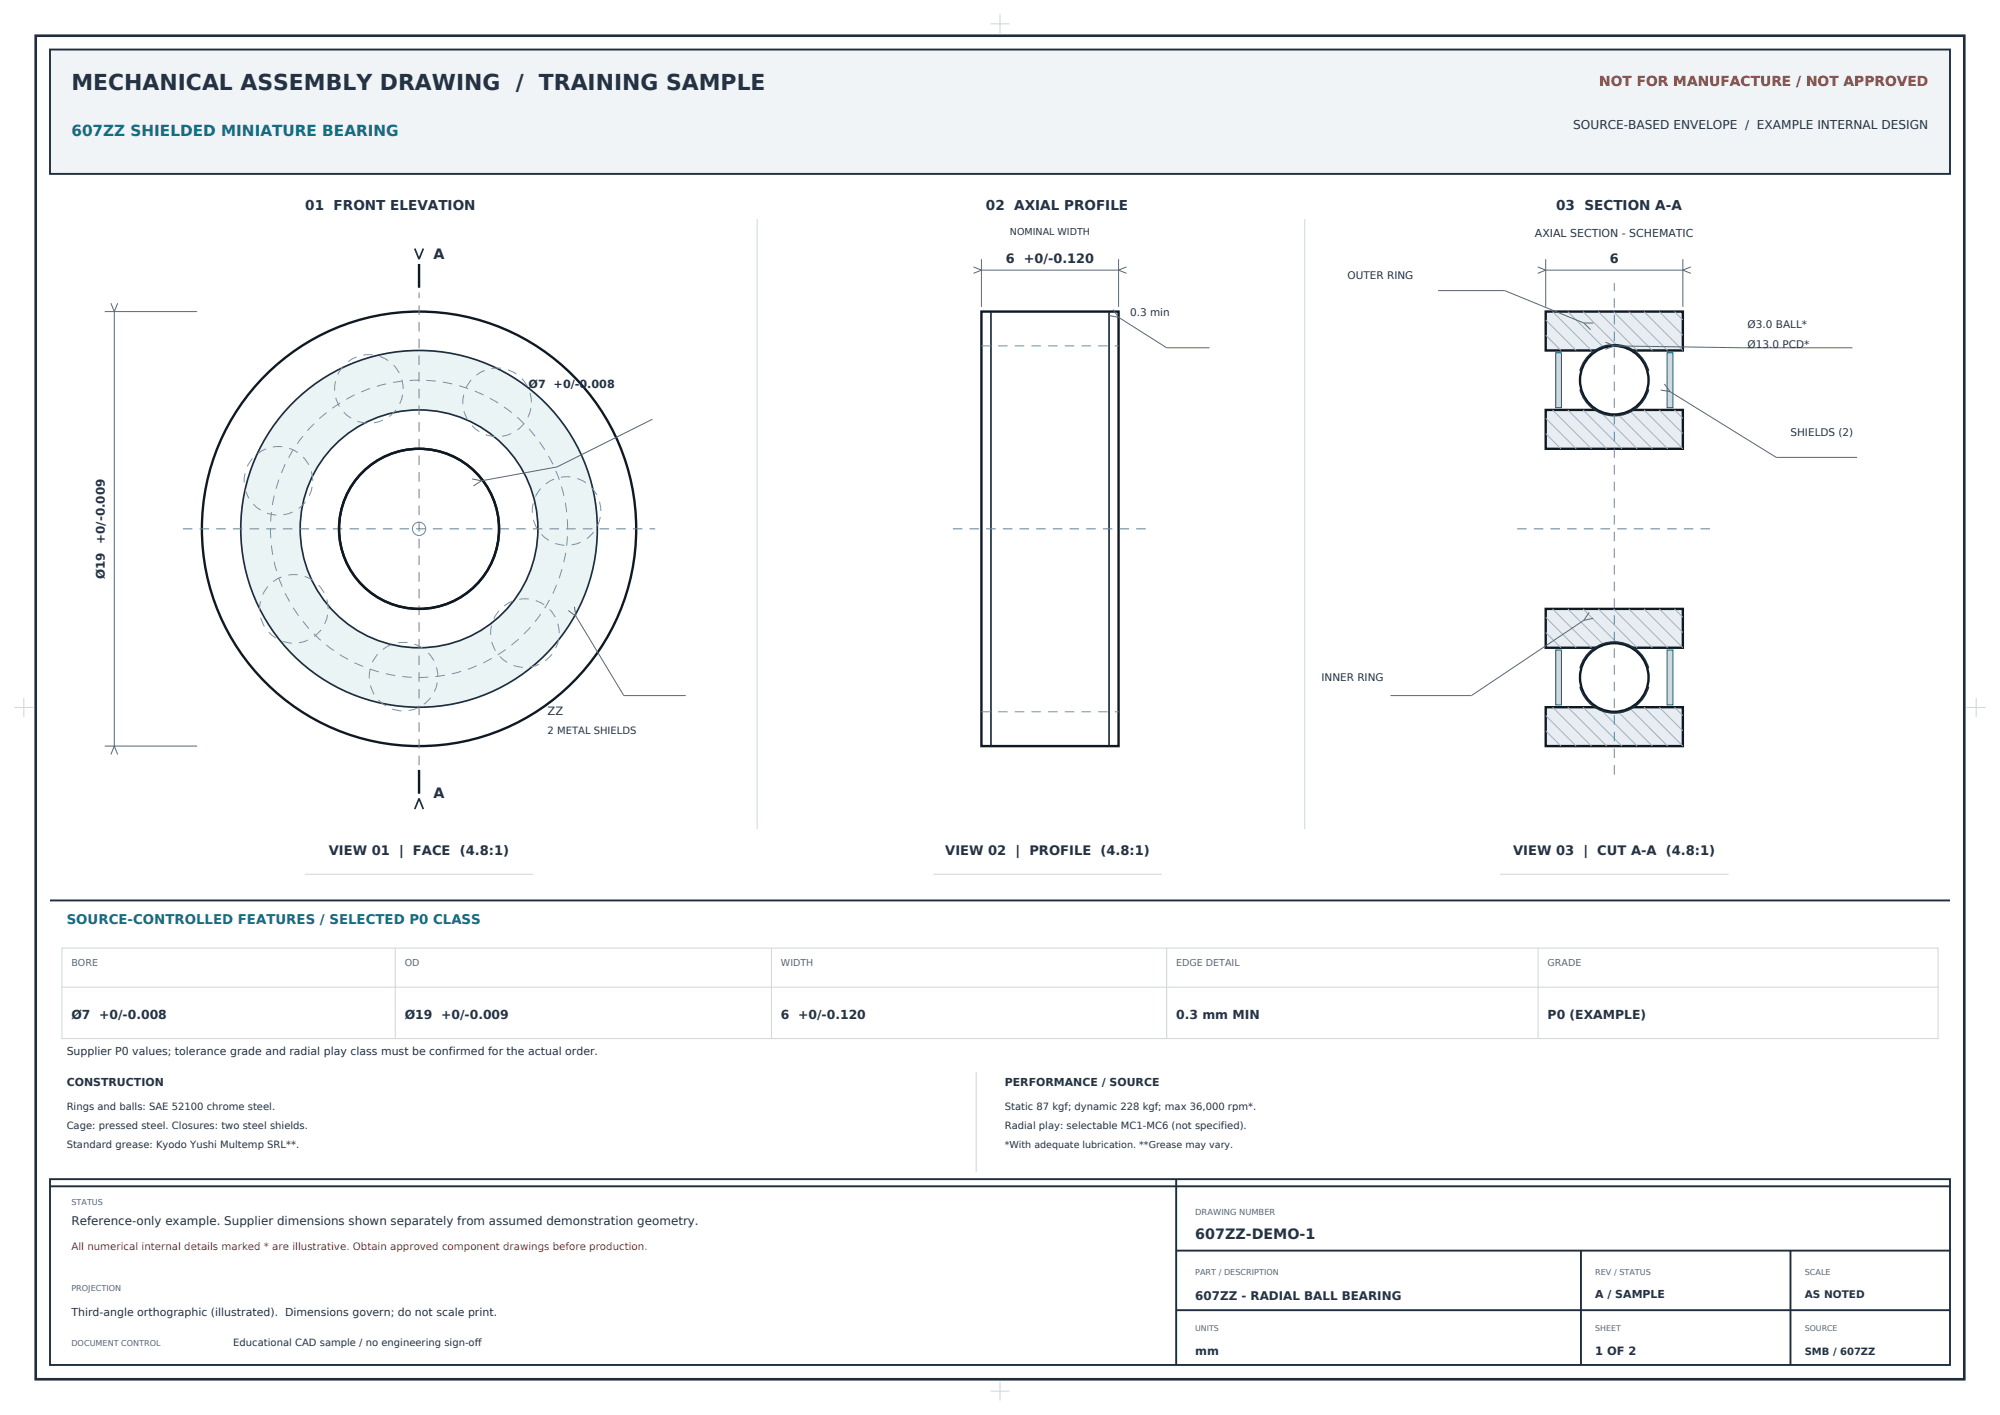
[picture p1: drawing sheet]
<svg xmlns="http://www.w3.org/2000/svg" width="420mm" height="297mm" viewBox="0 0 420 297" stroke-linecap="round" stroke-linejoin="round" font-family="sans-serif">
<defs><g id="words">
<text font-size="4.6" fill="#243244" x="15" y="18.9">MECHANICAL ASSEMBLY DRAWING / TRAINING SAMPLE</text>
<text font-size="3.2" fill="#146e82" x="15" y="28.6">607ZZ SHIELDED MINIATURE BEARING</text>
<g font-size="3" fill="#243244">
<text x="91" y="54.4">A</text>
<text x="91" y="167.6">A</text>
<text x="251" y="260.1">607ZZ-DEMO-1</text>
</g>
<text font-size="2.9" fill="#a43d26" x="335.8" y="18">NOT FOR MANUFACTURE / NOT APPROVED</text>
<g font-size="2.8" fill="#243244">
<text x="64.1" y="44">01 FRONT ELEVATION</text>
<text x="207" y="44">02 AXIAL PROFILE</text>
<text x="326.8" y="44">03 SECTION A-A</text>
<text x="69.1" y="179.5">VIEW 01 | FACE (4.8:1)</text>
<text x="198.5" y="179.5">VIEW 02 | PROFILE (4.8:1)</text>
<text x="317.8" y="179.5">VIEW 03 | CUT A-A (4.8:1)</text>
</g>
<text font-size="2.8" fill="#146e82" x="14" y="194">SOURCE-CONTROLLED FEATURES / SELECTED P0 CLASS</text>
<g font-size="2.7" fill="#243244">
<text x="211.2" y="55.3">6 +0/-0.120</text>
<text x="338.1" y="55.2">6</text>
</g>
<g font-size="2.6" fill="#243244">
<text x="15" y="213.9">Ø7 +0/-0.008</text>
<text x="85" y="213.9">Ø19 +0/-0.009</text>
<text x="164" y="213.9">6 +0/-0.120</text>
<text x="247" y="213.9">0.3 mm MIN</text>
<text x="325" y="213.9">P0 (EXAMPLE)</text>
</g>
<g font-size="2.5" fill="#243244">
<text x="330.4" y="27">SOURCE-BASED ENVELOPE / EXAMPLE INTERNAL DESIGN</text>
<text x="22" y="121.5" transform="rotate(-90 22 121.5)">Ø19 +0/-0.009</text>
<text x="15" y="257.1">Reference-only example. Supplier dimensions shown separately from assumed demonstration geometry.</text>
<text x="251" y="272.9">607ZZ - RADIAL BALL BEARING</text>
</g>
<g font-size="2.4" fill="#243244">
<text x="115" y="150">ZZ</text>
<text x="251" y="284.5">mm</text>
<text x="335" y="284.5">1 OF 2</text>
</g>
<g font-size="2.3" fill="#243244">
<text x="322.3" y="49.8">AXIAL SECTION - SCHEMATIC</text>
<text x="111" y="81.5">Ø7 +0/-0.008</text>
<text x="14" y="221.5">Supplier P0 values; tolerance grade and radial play class must be confirmed for the actual order.</text>
<text x="14" y="228">CONSTRUCTION</text>
<text x="211" y="228">PERFORMANCE / SOURCE</text>
<text x="335" y="272.5">A / SAMPLE</text>
<text x="15" y="276.3">Third-angle orthographic (illustrated). Dimensions govern; do not scale print.</text>
</g>
<g font-size="2.2" fill="#243244">
<text x="283" y="58.6">OUTER RING</text>
<text x="237.3" y="66.4">0.3 min</text>
<text x="367" y="68.8">Ø3.0 BALL*</text>
<text x="367" y="73.1">Ø13.0 PCD*</text>
<text x="376" y="91.5">SHIELDS (2)</text>
<text x="277.5" y="143">INNER RING</text>
<text x="379" y="272.5">AS NOTED</text>
</g>
<g font-size="2.1" fill="#243244">
<text x="115" y="154">2 METAL SHIELDS</text>
<text x="14" y="233">Rings and balls: SAE 52100 chrome steel.</text>
<text x="211" y="233">Static 87 kgf; dynamic 228 kgf; max 36,000 rpm*.</text>
<text x="14" y="237">Cage: pressed steel. Closures: two steel shields.</text>
<text x="211" y="237">Radial play: selectable MC1-MC6 (not specified).</text>
<text x="14" y="241">Standard grease: Kyodo Yushi Multemp SRL**.</text>
<text x="49" y="282.5">Educational CAD sample / no engineering sign-off</text>
<text x="379" y="284.5">SMB / 607ZZ</text>
</g>
<text font-size="2.1" fill="#a43d26" x="15" y="262.4">All numerical internal details marked * are illustrative. Obtain approved component drawings before production.</text>
<g font-size="2" fill="#243244">
<text x="212.1" y="49.3">NOMINAL WIDTH</text>
<text x="211" y="241">*With adequate lubrication. **Grease may vary.</text>
</g>
<g font-size="2" fill="#556578">
<text x="15" y="202.7">BORE</text>
<text x="85" y="202.7">OD</text>
<text x="164" y="202.7">WIDTH</text>
<text x="247" y="202.7">EDGE DETAIL</text>
<text x="325" y="202.7">GRADE</text>
</g>
<text font-size="1.8" fill="#556578" x="251" y="255">DRAWING NUMBER</text>
<g font-size="1.7" fill="#556578">
<text x="15" y="253">STATUS</text>
<text x="251" y="267.7">PART / DESCRIPTION</text>
<text x="335" y="267.7">REV / STATUS</text>
<text x="379" y="267.7">SCALE</text>
<text x="15" y="271">PROJECTION</text>
<text x="15" y="282.5">DOCUMENT CONTROL</text>
</g>
<g font-size="1.6" fill="#556578">
<text x="251" y="279.4">UNITS</text>
<text x="335" y="279.4">SHEET</text>
<text x="379" y="279.4">SOURCE</text>
</g>
</g></defs>
<path d="M7.5 7.5h405v282h-405z" fill="none" stroke="#1f2d3d" stroke-width=".55"/>
<path d="M208 5h4M210 3v4M3 148.5h4M5 146.5v4M413 148.5h4M415 146.5v4M208 292h4M210 290v4" fill="none" stroke="#cdd6da" stroke-width=".21"/>
<path d="M10.5 10.4h399v26.1h-399z" fill-rule="evenodd" fill="#f0f4f6" stroke="#1f2d3d" stroke-width=".4"/>
<path d="M10.5 247.5h399v39h-399zM10.5 249h399M247 247.5v39M247 262.5h162.5M247 275h162.5M332 262.5v24M376 262.5v24" fill="none" stroke="#1f2d3d" stroke-width=".4"/>
<path d="M159 46v128M274 46v128" fill="none" stroke="#cdd6da" stroke-width=".21"/>
<circle cx="88" cy="111" r="45.6" fill="none" stroke="#101820" stroke-width=".5"/>
<circle cx="88" cy="111" r="37.4" fill="#ebf4f4" stroke="#162b3b" stroke-width=".35"/>
<circle cx="88" cy="111" r="25" fill="#fff" stroke="#162b3b" stroke-width=".35"/>
<circle cx="88" cy="111" r="16.8" fill="#fff" stroke="#101820" stroke-width=".5"/>
<path d="M206.1 72.6h28.8M84.7 81.6a7.2 7.2 0 0 0-10.5-6.4 7.2 7.2 0 0 0-.9 12.3 7.2 7.2 0 0 0 11.3-4.8l.1-1.1M111.6 84.5a7.2 7.2 0 0 0-10.5-6.4 7.2 7.2 0 0 0-.9 12.2 7.2 7.2 0 0 0 11.3-4.8l.1-1M65.7 100.9a7.2 7.2 0 0 0-10.5-6.4 7.2 7.2 0 0 0-.9 12.3 7.2 7.2 0 0 0 11.3-4.8l.1-1.1M119.2 111a31.2 31.2 0 0 0-46.2-27.4 31.2 31.2 0 0 0-1.9 53.7 31.2 31.2 0 0 0 48-24.1l.1-2.2M126.2 107.3a7.2 7.2 0 0 0-10.5-6.4 7.2 7.2 0 0 0-.9 12.2 7.2 7.2 0 0 0 11.3-4.8l.1-1M68.9 127.8a7.2 7.2 0 0 0-10.5-6.4 7.2 7.2 0 0 0-.9 12.3 7.2 7.2 0 0 0 11.3-4.8l.1-1.1M117.4 132.9a7.2 7.2 0 0 0-10.5-6.4 7.2 7.2 0 0 0-.9 12.2 7.2 7.2 0 0 0 11.4-4.7v-1.1M91.9 142a7.2 7.2 0 0 0-10.4-6.4 7.2 7.2 0 0 0-.9 12.3 7.2 7.2 0 0 0 11.3-4.8v-1.1M206.1 149.4h28.8" fill="none" stroke="#7891a3" stroke-width=".21" stroke-dasharray="2 1.5" stroke-linecap="butt"/>
<path d="M38.4 111h99.2M200.1 111h40.8M88 160.6v-99.2" fill="none" stroke="#63859e" stroke-width=".21" stroke-dasharray="2 1.5" stroke-linecap="butt"/>
<circle cx="88" cy="111" r="1.4" fill="none" stroke="#63859e" stroke-width=".21"/>
<g fill="none" stroke="#101820" stroke-width=".5">
<path d="M88 55.4v5M206.1 65.4h28.8v91.2h-28.8zM88 161.6v5"/>
<circle cx="88" cy="111" r="16.8"/>
</g>
<path d="M87.1 52.2l.9 2.2 .9-2.2M208.1 65.4v91.2M232.9 65.4v91.2M87.1 169.8l.9-2.2 .9 2.2" fill="none" stroke="#162b3b" stroke-width=".35"/>
<g fill="none" stroke="#556578" stroke-width=".21">
<path d="M204.4 56l1.7 .7M206.1 54.4v10M206.1 56.7h28.8M206.1 56.7l-1.7 .7M234.9 54.4v10M234.9 56.7l1.7 .7M236.6 56l-1.7 .7M22 65.4h19.4M23.3 63.6l.7 1.8M24 65.4v91.2M24.7 63.6l-.7 1.8M232.9 66.2l2 .4"/>
<path d="M233.7 65l1.2 1.6M234.9 66.6l10.1 6.4h9M137 88l-20 10-15.9 2.9M99.1 100.5l2 .4M101.1 100.9l-1.7 1.1M119.3 128.1l1.6 1.2M120.6 127.4l.3 1.9M120.9 129.3l10.1 16.7h13M22 156.6h19.4M24 156.6l.7 1.8M24 156.6l-.7 1.8"/>
</g>
<path d="M64 183.5h48M196 183.5h48" fill="none" stroke="#cdd6da" stroke-width=".21"/>
<path d="M324.6 65.4h28.8v8.2h-28.8z" fill-rule="evenodd" fill="#e7edf2" stroke="#101820" stroke-width=".5"/>
<path d="M324.6 70.4l3.2 3.2M324.6 67.2l6.4 6.4M326 65.4l8.2 8.2M329.2 65.4l8.2 8.2M332.4 65.4l8.2 8.2M335.6 65.4l8.2 8.2M338.8 65.4l8.2 8.2M342 65.4l8.2 8.2M345.2 65.4l8.2 8.2M348.4 65.4l5 5M351.6 65.4l1.8 1.8" fill="none" stroke="#a1afbd" stroke-width=".21"/>
<path d="M324.6 86h28.8v8.2h-28.8z" fill-rule="evenodd" fill="#e7edf2" stroke="#101820" stroke-width=".5"/>
<path d="M324.6 91l3.2 3.2M324.6 87.8l6.4 6.4M326 86l8.2 8.2M329.2 86l8.2 8.2M332.4 86l8.2 8.2M335.6 86l8.2 8.2M338.8 86l8.2 8.2M342 86l8.2 8.2M345.2 86l8.2 8.2M348.4 86l5 5M351.6 86l1.8 1.8" fill="none" stroke="#a1afbd" stroke-width=".21"/>
<path d="M324.6 148.4h28.8v8.2h-28.8z" fill-rule="evenodd" fill="#e7edf2" stroke="#101820" stroke-width=".5"/>
<path d="M324.6 153.4l3.2 3.2M324.6 150.2l6.4 6.4M326 148.4l8.2 8.2M329.2 148.4l8.2 8.2M332.4 148.4l8.2 8.2M335.6 148.4l8.2 8.2M338.8 148.4l8.2 8.2M342 148.4l8.2 8.2M345.2 148.4l8.2 8.2M348.4 148.4l5 5M351.6 148.4l1.8 1.8" fill="none" stroke="#a1afbd" stroke-width=".21"/>
<path d="M324.6 127.8h28.8v8.2h-28.8z" fill-rule="evenodd" fill="#e7edf2" stroke="#101820" stroke-width=".5"/>
<path d="M324.6 132.8l3.2 3.2M324.6 129.6l6.4 6.4M326 127.8l8.2 8.2M329.2 127.8l8.2 8.2M332.4 127.8l8.2 8.2M335.6 127.8l8.2 8.2M338.8 127.8l8.2 8.2M342 127.8l8.2 8.2M345.2 127.8l8.2 8.2M348.4 127.8l5 5M351.6 127.8l1.8 1.8" fill="none" stroke="#a1afbd" stroke-width=".21"/>
<circle cx="339" cy="142.2" r="7.2" fill="#fff" stroke="#101820" stroke-width=".5"/>
<path d="M331.8 144.1a7.4 7.4 0 0 0 7.2 5.5 7.4 7.4 0 0 0 7.2-5.5M331.8 140.3a7.4 7.4 0 0 1 7.2-5.5 7.4 7.4 0 0 1 7.2 5.5" fill="none" stroke="#162b3b" stroke-width=".35"/>
<g fill="#ccdee0" stroke="#146e82" stroke-width=".22">
<path d="M326.7 136.4h1.2v11.6h-1.2z" fill-rule="evenodd"/>
<path d="M350.1 136.4h1.2v11.6h-1.2z" fill-rule="evenodd"/>
</g>
<circle cx="339" cy="79.8" r="7.2" fill="#fff" stroke="#101820" stroke-width=".5"/>
<path d="M331.8 77.9a7.4 7.4 0 0 1 7.2-5.5 7.4 7.4 0 0 1 7.2 5.5M331.8 81.7a7.4 7.4 0 0 0 7.2 5.5 7.4 7.4 0 0 0 7.2-5.5" fill="none" stroke="#162b3b" stroke-width=".35"/>
<g fill="#ccdee0" stroke="#146e82" stroke-width=".22">
<path d="M326.7 74h1.2v11.6h-1.2z" fill-rule="evenodd"/>
<path d="M350.1 74h1.2v11.6h-1.2z" fill-rule="evenodd"/>
</g>
<path d="M318.6 111h40.8M339 162.6v-103.2" fill="none" stroke="#63859e" stroke-width=".21" stroke-dasharray="2 1.5" stroke-linecap="butt"/>
<g fill="none" stroke="#556578" stroke-width=".21">
<path d="M322.9 56l1.7 .7M324.6 54.4v10M324.6 56.7h28.8M324.6 56.7l-1.7 .7M353.4 54.4v10M353.4 56.7l1.7 .7M355.1 56l-1.7 .7M302 61h14l16.6 6.8M332.6 67.8h2M332.6 67.8l1.4 1.4M337.2 71.8l1.8 .8M339 72.6l27 .4h23"/>
<path d="M339 72.6l-1.9 .7M348.7 81.9l2 .3M349.5 80.6l1.2 1.6M350.7 82.2l22.3 13.8h17M332.6 130.2l-23.6 15.8h-17M333.7 128.5l-1.1 1.7M334.6 129.8l-2 .4"/>
</g>
<path d="M13 199h394v19h-394zM83 199v19M162 199v19M245 199v19M315 183.5h48M323 199v19M13 207.2h394M205 225v21" fill="none" stroke="#cdd6da" stroke-width=".21"/>
<path d="M10.5 189h399" fill="none" stroke="#1f2d3d" stroke-width=".4"/>
<use href="#words"/>
</svg>
